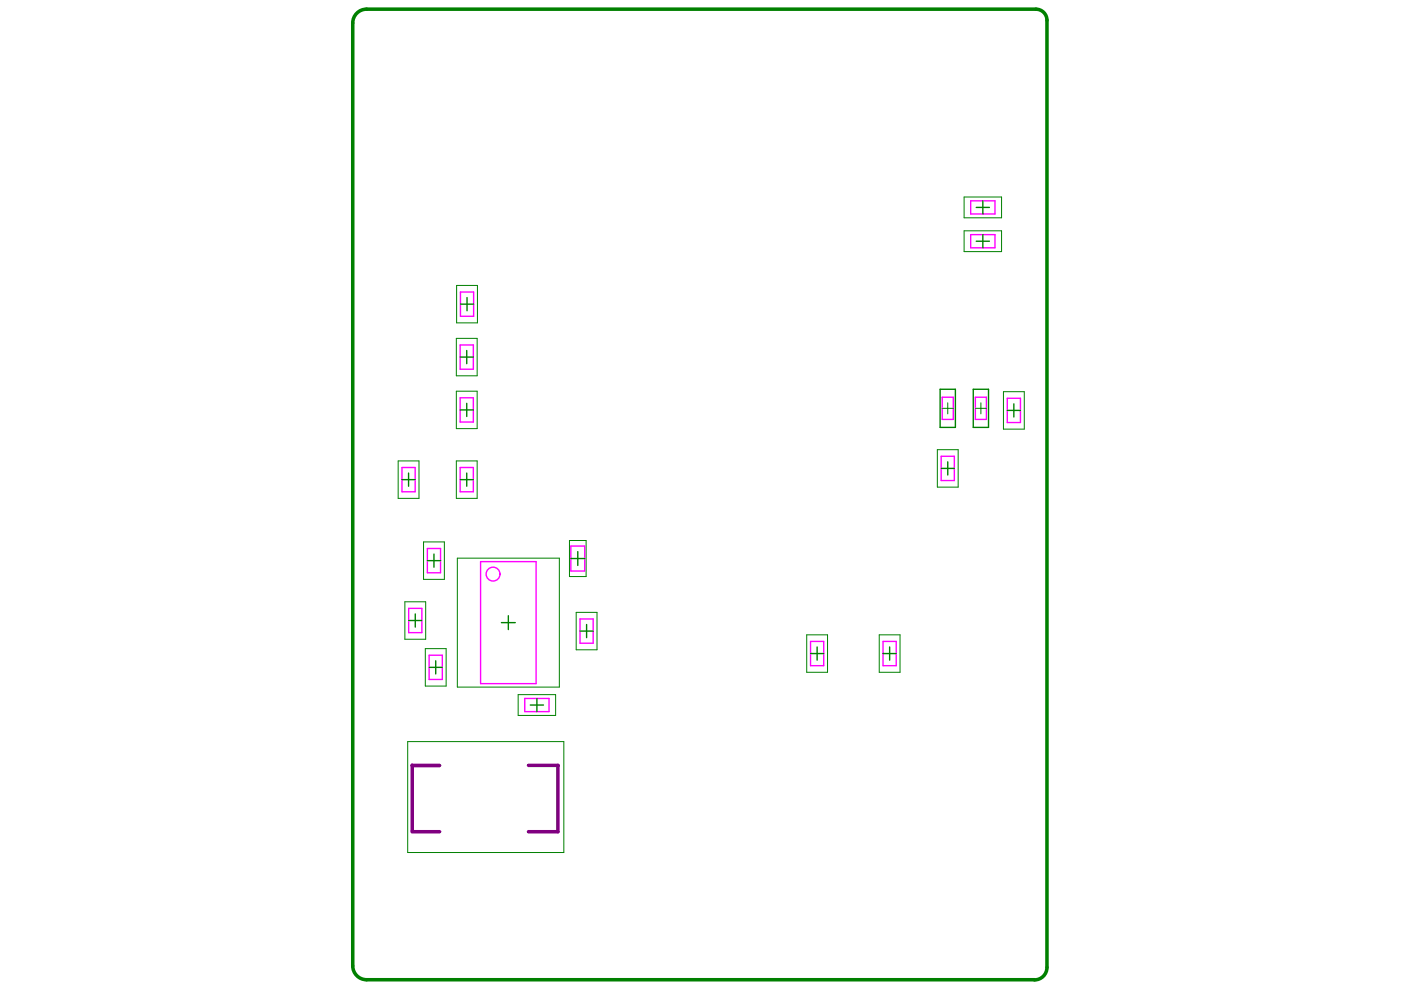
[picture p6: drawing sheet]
<svg xmlns="http://www.w3.org/2000/svg" width="297mm" height="210mm" viewBox="0 0 297 210" stroke-linecap="round" stroke-linejoin="round" font-family="sans-serif">
<path d="M87.4 162.3h5.8M87.4 176.3h5.8M87.4 162.2v14.1M112 162.3h6.3v14h-6.3" fill="none" stroke="#800080" stroke-width=".75"/>
<g fill="none" stroke="#f0f" stroke-width=".29">
<path d="M205.8 42.6h5.2v2.8h-5.2zM205.8 49.7h5.2v2.8h-5.2zM97.6 73.1h2.8v5.2h-2.8zM97.6 61.9h2.8v5.2h-2.8zM85.2 99.1h2.8v5.2h-2.8zM97.6 99.1h2.8v5.2h-2.8zM97.6 84.3h2.8v5.2h-2.8zM199.5 96.7h2.8v5.2h-2.8zM199.8 84.2h2.3v4.7h-2.3zM206.8 84.2h2.3v4.7h-2.3zM213.6 84.4h2.8v5.2h-2.8zM90.6 116.3h2.8v5.1h-2.8z"/>
<path d="M101.9 119.1h11.8v25.8h-11.8zM121 115.8h3v5.3h-3zM86.6 129h2.8v5.1h-2.8zM91 138.9h2.8v5.2h-2.8zM123 131.2h2.8v5.2h-2.8zM171.8 136h2.8v5.1h-2.8zM187.2 136h2.8v5.1h-2.8zM111.3 148.1h5.1v2.8h-5.1z"/>
<circle cx="104.5" cy="121.7" r="1.47"/>
</g>
<g fill="none" stroke="#008000" stroke-width=".29">
<path d="M207 51.1h2.8M207 44h2.8M208.4 42.6v2.8M208.4 49.7v2.8M97.6 75.7h2.8M97.6 64.5h2.8M99 74.3v2.8M99 63.1v2.8M97.6 86.9h2.8M99 85.5v2.8M199.3 82.5h3.3v8.1h-3.3zM199.5 99.3h2.8"/>
<path d="M200.9 97.9v2.8M206.3 82.5h3.3v8.1h-3.3zM213.6 87h2.8M215 85.6v2.8M85.2 101.7h2.8M86.6 100.3v2.8M90.6 118.9h2.8M92 117.5v2.8M97.6 101.7h2.8M99 100.3v2.8M121 118.4h3M122.5 117v2.9"/>
<path d="M86.6 131.6h2.8M88 130.2v2.8M106.3 132h2.9M107.8 130.5v3M123 133.8h2.8M124.4 132.4v2.8M171.8 138.6h2.8M173.2 137.2v2.8M187.2 138.6h2.8M188.6 137.2v2.8M91 141.5h2.8M92.4 140.1v2.8"/>
<path d="M112.4 149.5h2.8M113.8 148.1v2.8"/>
</g>
<g fill="none" stroke="#008000" stroke-width=".21">
<path d="M204.4 41.8h8v4.4h-8zM204.4 48.9h8v4.4h-8zM96.8 71.7h4.4v8h-4.4zM96.8 60.5h4.4v8h-4.4zM84.4 97.7h4.4v8h-4.4zM96.8 97.7h4.4v8h-4.4zM96.8 82.9h4.4v8h-4.4zM198.7 95.3h4.4v8h-4.4zM199.8 86.6h2.3M200.9 85.4v2.4M206.8 86.6h2.3M208 85.4v2.4"/>
<path d="M212.8 83h4.4v8h-4.4zM89.8 114.9h4.4v7.9h-4.4zM97 118.3h21.6v27.4h-21.6zM120.7 114.6h3.6v7.6h-3.6zM85.8 127.6h4.5v7.9h-4.5zM90.2 137.5h4.4v8h-4.4zM122.2 129.8h4.4v8h-4.4zM171 134.6h4.5v7.9h-4.5zM186.4 134.6h4.4v7.9h-4.4zM86.4 157.2h33.1v23.6h-33.1zM109.9 147.3h7.9v4.4h-7.9z"/>
</g>
<path d="M219.3 207.7h-141.6a2.94 2.94 0 0 1-2.9-2.9v-199.9a2.93 2.93 0 0 1 2.9-3h141.9a2.35 2.35 0 0 1 2.4 2.4v200.8a2.65 2.65 0 0 1-2.7 2.7" fill="none" stroke="#008000" stroke-width=".75"/>
</svg>
